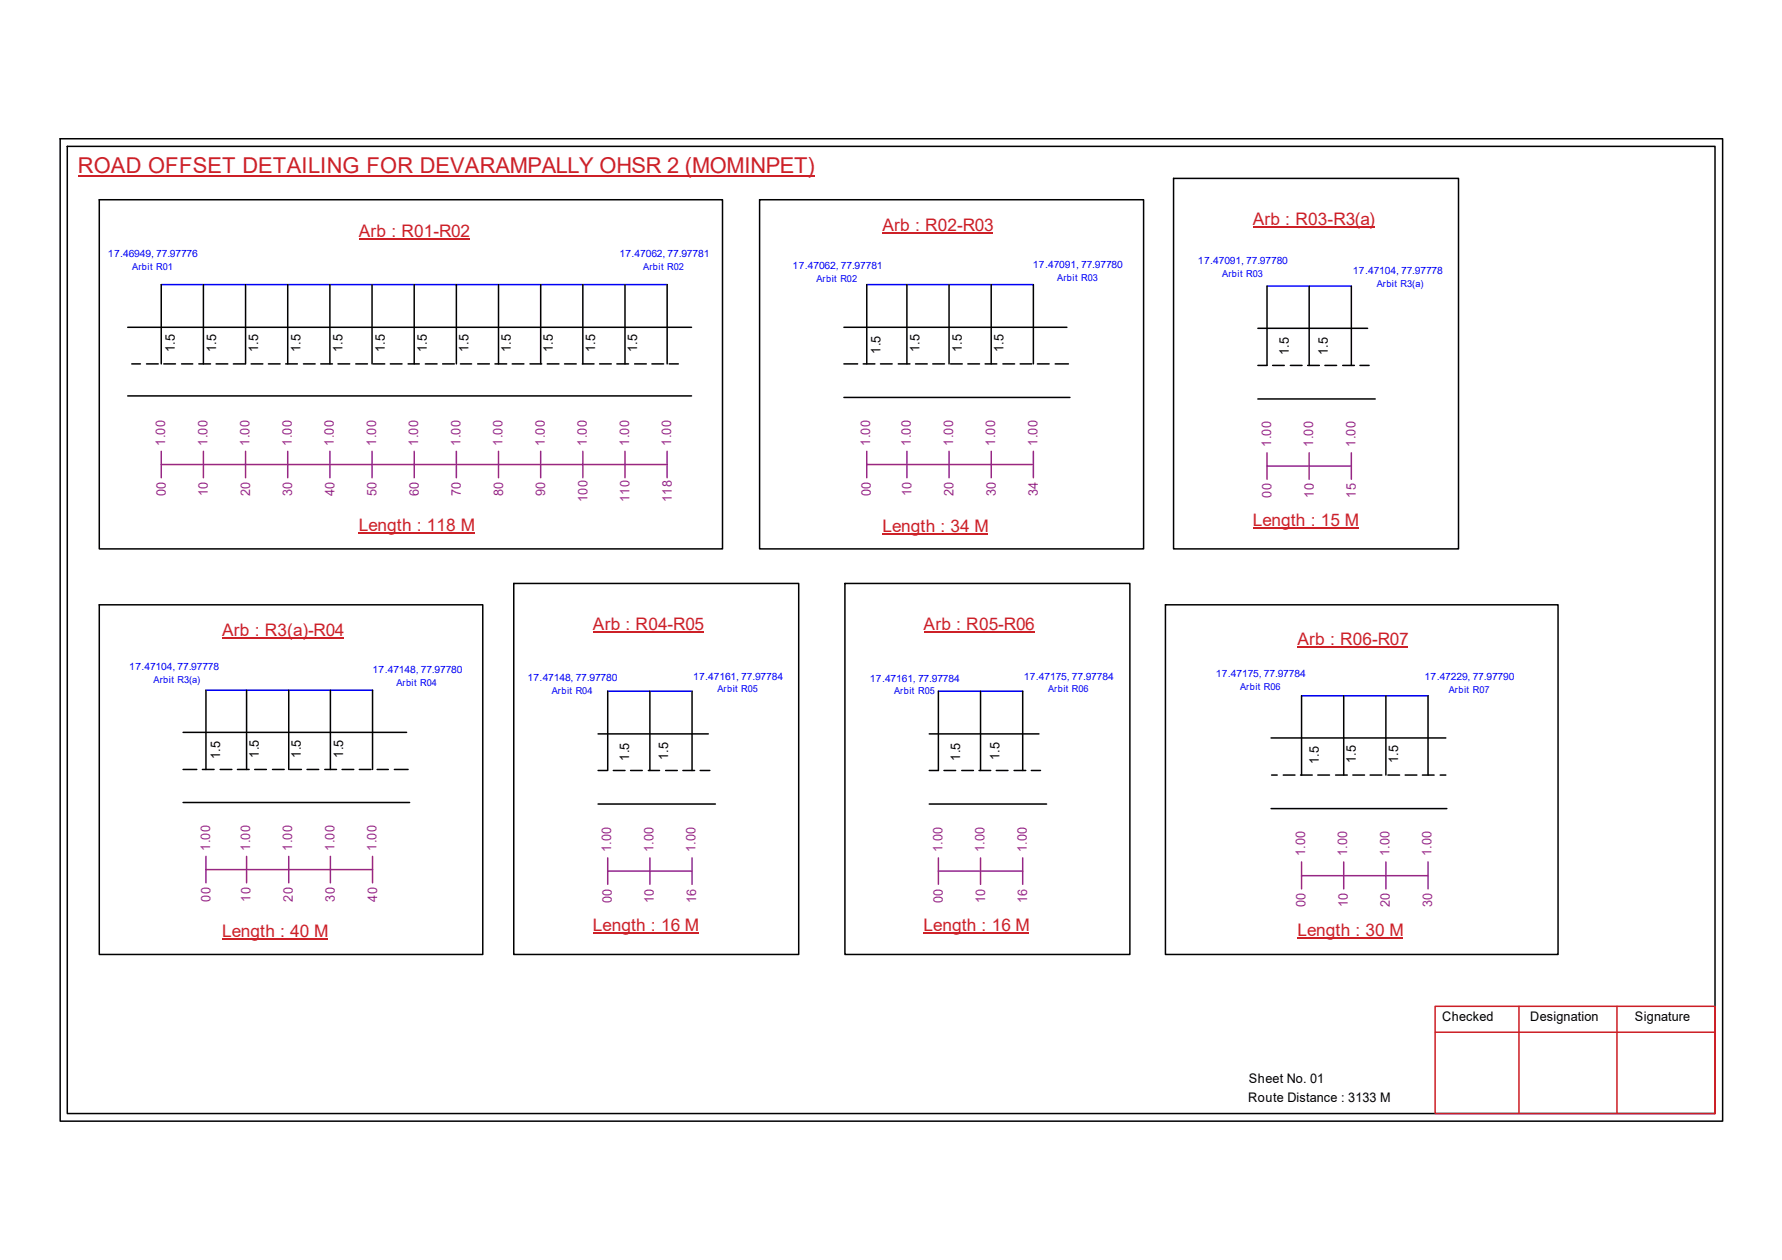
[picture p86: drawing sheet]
<svg xmlns="http://www.w3.org/2000/svg" width="297mm" height="210mm" viewBox="0 0 297 210" stroke-linecap="round" stroke-linejoin="round" font-family="sans-serif">
<defs><g id="words">
<text font-size="3.6" fill="#cd2027" x="13" y="28.9">ROAD OFFSET DETAILING FOR DEVARAMPALLY OHSR 2 (MOMINPET)</text>
<g font-size="2.9" fill="#cd2027">
<text x="59.8" y="39.5">Arb : R01-R02</text>
<text x="147.1" y="38.4">Arb : R02-R03</text>
<text x="208.8" y="37.4">Arb : R03-R3(a)</text>
<text x="59.8" y="88.5">Length : 118 M</text>
<text x="147.1" y="88.6">Length : 34 M</text>
<text x="208.8" y="87.5">Length : 15 M</text>
<text x="37" y="106">Arb : R3(a)-R04</text>
<text x="98.8" y="104.9">Arb : R04-R05</text>
<text x="154" y="104.9">Arb : R05-R06</text>
<text x="216.3" y="107.4">Arb : R06-R07</text>
<text x="98.8" y="155">Length : 16 M</text>
<text x="154" y="155">Length : 16 M</text>
<text x="216.3" y="156">Length : 30 M</text>
<text x="37" y="156.1">Length : 40 M</text>
</g>
<g font-size="2.2">
<text x="29.2" y="58.7" transform="rotate(-90 29.2 58.7)">1.5</text>
<text x="36" y="58.7" transform="rotate(-90 36 58.7)">1.5</text>
<text x="43" y="58.7" transform="rotate(-90 43 58.7)">1.5</text>
<text x="50.1" y="58.7" transform="rotate(-90 50.1 58.7)">1.5</text>
<text x="57.1" y="58.7" transform="rotate(-90 57.1 58.7)">1.5</text>
<text x="64.1" y="58.7" transform="rotate(-90 64.1 58.7)">1.5</text>
<text x="71.2" y="58.7" transform="rotate(-90 71.2 58.7)">1.5</text>
<text x="78.1" y="58.7" transform="rotate(-90 78.1 58.7)">1.5</text>
<text x="85.1" y="58.7" transform="rotate(-90 85.1 58.7)">1.5</text>
<text x="92.2" y="58.7" transform="rotate(-90 92.2 58.7)">1.5</text>
<text x="99.2" y="58.7" transform="rotate(-90 99.2 58.7)">1.5</text>
<text x="106.2" y="58.7" transform="rotate(-90 106.2 58.7)">1.5</text>
<text x="146.8" y="58.9" transform="rotate(-90 146.8 58.9)">1.5</text>
<text x="153.3" y="58.7" transform="rotate(-90 153.3 58.7)">1.5</text>
<text x="160.3" y="58.7" transform="rotate(-90 160.3 58.7)">1.5</text>
<text x="167.3" y="58.7" transform="rotate(-90 167.3 58.7)">1.5</text>
<text x="214.8" y="59.2" transform="rotate(-90 214.8 59.2)">1.5</text>
<text x="221.4" y="59.2" transform="rotate(-90 221.4 59.2)">1.5</text>
<text x="36.7" y="126.5" transform="rotate(-90 36.7 126.5)">1.5</text>
<text x="43.1" y="126.2" transform="rotate(-90 43.1 126.2)">1.5</text>
<text x="50.2" y="126.2" transform="rotate(-90 50.2 126.2)">1.5</text>
<text x="57.2" y="126.2" transform="rotate(-90 57.2 126.2)">1.5</text>
<text x="104.9" y="126.7" transform="rotate(-90 104.9 126.7)">1.5</text>
<text x="111.4" y="126.7" transform="rotate(-90 111.4 126.7)">1.5</text>
<text x="160.1" y="126.7" transform="rotate(-90 160.1 126.7)">1.5</text>
<text x="166.6" y="126.7" transform="rotate(-90 166.6 126.7)">1.5</text>
<text x="219.8" y="127.3" transform="rotate(-90 219.8 127.3)">1.5</text>
<text x="226" y="127.2" transform="rotate(-90 226 127.2)">1.5</text>
<text x="233" y="127.2" transform="rotate(-90 233 127.2)">1.5</text>
<text x="240.4" y="170.1">Checked</text>
<text x="255.1" y="170.1">Designation</text>
<text x="272.5" y="170.1">Signature</text>
<text x="208.1" y="183.6">Route Distance : 3133 M</text>
<text x="208.1" y="180.4">Sheet No. 01</text>
</g>
<g font-size="2.2" fill="#93278f">
<text x="27.6" y="74.3" transform="rotate(-90 27.6 74.3)">1.00</text>
<text x="34.6" y="74.3" transform="rotate(-90 34.6 74.3)">1.00</text>
<text x="41.6" y="74.3" transform="rotate(-90 41.6 74.3)">1.00</text>
<text x="48.6" y="74.3" transform="rotate(-90 48.6 74.3)">1.00</text>
<text x="55.7" y="74.3" transform="rotate(-90 55.7 74.3)">1.00</text>
<text x="62.7" y="74.3" transform="rotate(-90 62.7 74.3)">1.00</text>
<text x="69.7" y="74.3" transform="rotate(-90 69.7 74.3)">1.00</text>
<text x="76.7" y="74.3" transform="rotate(-90 76.7 74.3)">1.00</text>
<text x="83.8" y="74.3" transform="rotate(-90 83.8 74.3)">1.00</text>
<text x="90.8" y="74.3" transform="rotate(-90 90.8 74.3)">1.00</text>
<text x="97.8" y="74.3" transform="rotate(-90 97.8 74.3)">1.00</text>
<text x="104.9" y="74.3" transform="rotate(-90 104.9 74.3)">1.00</text>
<text x="111.9" y="74.3" transform="rotate(-90 111.9 74.3)">1.00</text>
<text x="145.1" y="74.3" transform="rotate(-90 145.1 74.3)">1.00</text>
<text x="151.8" y="74.3" transform="rotate(-90 151.8 74.3)">1.00</text>
<text x="158.9" y="74.3" transform="rotate(-90 158.9 74.3)">1.00</text>
<text x="165.9" y="74.3" transform="rotate(-90 165.9 74.3)">1.00</text>
<text x="172.9" y="74.3" transform="rotate(-90 172.9 74.3)">1.00</text>
<text x="211.9" y="74.4" transform="rotate(-90 211.9 74.4)">1.00</text>
<text x="218.9" y="74.4" transform="rotate(-90 218.9 74.4)">1.00</text>
<text x="225.9" y="74.4" transform="rotate(-90 225.9 74.4)">1.00</text>
<text x="27.6" y="82.6" transform="rotate(-90 27.6 82.6)">00</text>
<text x="34.7" y="82.6" transform="rotate(-90 34.7 82.6)">10</text>
<text x="41.7" y="82.6" transform="rotate(-90 41.7 82.6)">20</text>
<text x="48.7" y="82.6" transform="rotate(-90 48.7 82.6)">30</text>
<text x="55.7" y="82.6" transform="rotate(-90 55.7 82.6)">40</text>
<text x="62.8" y="82.6" transform="rotate(-90 62.8 82.6)">50</text>
<text x="69.8" y="82.6" transform="rotate(-90 69.8 82.6)">60</text>
<text x="76.8" y="82.6" transform="rotate(-90 76.8 82.6)">70</text>
<text x="83.9" y="82.6" transform="rotate(-90 83.9 82.6)">80</text>
<text x="90.9" y="82.6" transform="rotate(-90 90.9 82.6)">90</text>
<text x="97.9" y="83.7" transform="rotate(-90 97.9 83.7)">100</text>
<text x="104.9" y="83.7" transform="rotate(-90 104.9 83.7)">110</text>
<text x="112" y="83.7" transform="rotate(-90 112 83.7)">118</text>
<text x="145.2" y="82.6" transform="rotate(-90 145.2 82.6)">00</text>
<text x="151.9" y="82.6" transform="rotate(-90 151.9 82.6)">10</text>
<text x="159" y="82.6" transform="rotate(-90 159 82.6)">20</text>
<text x="166" y="82.6" transform="rotate(-90 166 82.6)">30</text>
<text x="173" y="82.6" transform="rotate(-90 173 82.6)">34</text>
<text x="212" y="82.9" transform="rotate(-90 212 82.9)">00</text>
<text x="219" y="82.9" transform="rotate(-90 219 82.9)">10</text>
<text x="226" y="82.9" transform="rotate(-90 226 82.9)">15</text>
<text x="35" y="141.7" transform="rotate(-90 35 141.7)">1.00</text>
<text x="41.7" y="141.7" transform="rotate(-90 41.7 141.7)">1.00</text>
<text x="48.7" y="141.7" transform="rotate(-90 48.7 141.7)">1.00</text>
<text x="55.7" y="141.7" transform="rotate(-90 55.7 141.7)">1.00</text>
<text x="62.8" y="141.7" transform="rotate(-90 62.8 141.7)">1.00</text>
<text x="101.9" y="142" transform="rotate(-90 101.9 142)">1.00</text>
<text x="108.9" y="142" transform="rotate(-90 108.9 142)">1.00</text>
<text x="115.9" y="142" transform="rotate(-90 115.9 142)">1.00</text>
<text x="157.1" y="142" transform="rotate(-90 157.1 142)">1.00</text>
<text x="164.1" y="142" transform="rotate(-90 164.1 142)">1.00</text>
<text x="171.2" y="142" transform="rotate(-90 171.2 142)">1.00</text>
<text x="217.5" y="142.7" transform="rotate(-90 217.5 142.7)">1.00</text>
<text x="224.6" y="142.7" transform="rotate(-90 224.6 142.7)">1.00</text>
<text x="231.6" y="142.7" transform="rotate(-90 231.6 142.7)">1.00</text>
<text x="238.6" y="142.7" transform="rotate(-90 238.6 142.7)">1.00</text>
<text x="35.1" y="150.2" transform="rotate(-90 35.1 150.2)">00</text>
<text x="41.8" y="150.2" transform="rotate(-90 41.8 150.2)">10</text>
<text x="48.8" y="150.2" transform="rotate(-90 48.8 150.2)">20</text>
<text x="55.8" y="150.2" transform="rotate(-90 55.8 150.2)">30</text>
<text x="62.9" y="150.2" transform="rotate(-90 62.9 150.2)">40</text>
<text x="102" y="150.4" transform="rotate(-90 102 150.4)">00</text>
<text x="109" y="150.4" transform="rotate(-90 109 150.4)">10</text>
<text x="116" y="150.4" transform="rotate(-90 116 150.4)">16</text>
<text x="157.2" y="150.4" transform="rotate(-90 157.2 150.4)">00</text>
<text x="164.2" y="150.4" transform="rotate(-90 164.2 150.4)">10</text>
<text x="171.2" y="150.4" transform="rotate(-90 171.2 150.4)">16</text>
<text x="217.6" y="151.1" transform="rotate(-90 217.6 151.1)">00</text>
<text x="224.7" y="151.1" transform="rotate(-90 224.7 151.1)">10</text>
<text x="231.7" y="151.1" transform="rotate(-90 231.7 151.1)">20</text>
<text x="238.7" y="151.1" transform="rotate(-90 238.7 151.1)">30</text>
</g>
<g font-size="1.7" fill="#00f">
<text x="18" y="42.8">17.46949, 77.97776</text>
<text x="103.2" y="42.8">17.47062, 77.97781</text>
<text x="132.1" y="44.9">17.47062, 77.97781</text>
<text x="172.2" y="44.6">17.47091, 77.97780</text>
<text x="199.7" y="44">17.47091, 77.97780</text>
<text x="225.5" y="45.7">17.47104, 77.97778</text>
<text x="21.5" y="111.7">17.47104, 77.97778</text>
<text x="62.1" y="112.1">17.47148, 77.97780</text>
<text x="87.9" y="113.5">17.47148, 77.97780</text>
<text x="115.5" y="113.2">17.47161, 77.97784</text>
<text x="145" y="113.5">17.47161, 77.97784</text>
<text x="170.6" y="113.2">17.47175, 77.97784</text>
<text x="202.6" y="112.8">17.47175, 77.97784</text>
<text x="237.4" y="113.2">17.47229, 77.97790</text>
</g>
<g font-size="1.6" fill="#00f">
<text x="22.1" y="45">Arbit R01</text>
<text x="107.2" y="45">Arbit R02</text>
<text x="136.1" y="47">Arbit R02</text>
<text x="176.2" y="46.7">Arbit R03</text>
<text x="203.7" y="46.2">Arbit R03</text>
<text x="229.5" y="47.8">Arbit R3(a)</text>
<text x="25.6" y="113.8">Arbit R3(a)</text>
<text x="66.1" y="114.3">Arbit R04</text>
<text x="92" y="115.6">Arbit R04</text>
<text x="119.6" y="115.3">Arbit R05</text>
<text x="149.1" y="115.7">Arbit R05</text>
<text x="174.7" y="115.3">Arbit R06</text>
<text x="206.7" y="114.9">Arbit R06</text>
<text x="241.5" y="115.4">Arbit R07</text>
</g>
</g></defs>
<g fill="none" stroke="#000" stroke-width=".25">
<path d="M10 23.1h277.1v163.7h-277.1zM11.2 24.4h274.7v161.1h-274.7zM16.5 33.3h103.9v58.1h-103.9zM126.6 33.3h64v58.1h-64zM195.6 29.7h47.5v61.7h-47.5zM21.3 54.5h94M26.9 47.4v13.2M33.9 47.4v13.2M40.9 47.4v13.2M48 47.4v13.2M55 47.4v13.2M62 47.4v13.2"/>
<path d="M69 47.4v13.2M76.1 47.4v13.2M83.1 47.4v13.2M90.1 47.4v13.2M97.2 47.4v13.2M104.2 47.4v13.2M111.2 47.4v13.2M140.7 54.5h37.1M144.5 47.4v13.2M151.2 47.4v13.2M158.2 47.4v13.2M165.2 47.4v13.2"/>
<path d="M172.3 47.4v13.2M209.7 54.7h18.3M211.2 47.7v13.2h-1.5M218.2 47.7v13.2M225.3 47.7v13.2M21.3 66h94M22 60.6h1.4M24.4 60.6h2M27.3 60.6h1.9M30.3 60.6h1.8M33.1 60.6h2M36 60.6h2"/>
<path d="M38.9 60.6h1.9M41.9 60.6h1.9M44.7 60.6h2M47.6 60.6h2M50.6 60.6h1.9M53.5 60.6h1.9M56.3 60.6h2M59.3 60.6h2M62.2 60.6h1.9M65.1 60.6h1.9M68 60.6h1.9M70.9 60.6h2"/>
<path d="M73.8 60.6h1.9M76.7 60.6h1.9M79.6 60.6h2M82.5 60.6h2M85.4 60.6h1.9M88.3 60.6h2M91.2 60.6h2M94.1 60.6h2M97.1 60.6h1.9M99.9 60.6h2M102.8 60.6h2M105.8 60.6h1.9"/>
<path d="M108.7 60.6h1.9M111.5 60.6h1.6M140.7 60.6h2.3M140.7 66.2h37.6M143.9 60.6h1.9M146.8 60.6h1.9M149.7 60.6h2M152.6 60.6h2M155.5 60.6h1.9M158.5 60.6h1.9M161.3 60.6h2M164.2 60.6h2"/>
<path d="M167.2 60.6h1.9M170 60.6h2M172.9 60.6h2M175.9 60.6h2.2M209.7 66.5h19.5M212.1 60.9h2M215.1 60.9h1.9M218 60.9h1.9M220.8 60.9h2M223.8 60.9h2M226.7 60.9h1.5M85.6 97.2h47.5v61.8h-47.5z"/>
<path d="M140.8 97.2h47.5v61.8h-47.5zM16.5 100.8h64v58.2h-64zM34.3 115v13.2M41.1 115v13.2M48.1 115v13.2M55.1 115v13.2M62.1 115v13.2M101.3 115.1v13.3M108.3 115.1v13.3M115.4 115.1v13.3M156.4 115.1v13.3h-1.5M163.4 115.1v13.3"/>
<path d="M170.5 115.1v13.3M194.3 100.8h65.4v58.2h-65.4zM217 115.9v13.2M224 115.9v13.2M231 115.9v13.2M238 115.9v13.2M30.5 122h37.3M30.5 133.7h37.8M30.5 128.2h2.3M33.7 128.2h2M36.7 128.2h1.9M39.6 128.2h1.9"/>
<path d="M42.5 128.2h1.9M45.4 128.2h2M48.3 128.2h1.9M51.2 128.2h1.9M54.1 128.2h2M57 128.2h2M59.9 128.2h1.9M62.9 128.2h1.8M65.7 128.2h2.3M99.7 122.3h18.4M99.7 133.9h19.5M99.7 128.4h1.5"/>
<path d="M102.2 128.4h2M105.1 128.4h2M108.1 128.4h1.8M111 128.4h1.9M113.8 128.4h2M116.7 128.4h1.6M154.9 122.3h18.3M154.9 133.9h19.6M157.3 128.4h2M160.3 128.4h2M163.2 128.4h1.9M166.1 128.4h1.9"/>
<path d="M169 128.4h2M171.9 128.4h1.5M211.9 122.9h29.1M211.9 134.7h29.3M212 129.1h.9M213.9 129.1h2M216.8 129.1h1.9M219.7 129.1h1.9M222.6 129.1h2M225.5 129.1h2M228.4 129.1h1.9M231.3 129.1h2"/>
<path d="M234.2 129.1h2M237.1 129.1h2M240.1 129.1h.9"/>
</g>
<path d="M239.2 167.6h46.7v17.9h-46.7zM239.2 172h46.7M253.2 167.6v17.9M269.5 167.6v17.9" fill="none" stroke="#cc1f26" stroke-width=".25"/>
<path d="M13 29.3h122.8" fill="none" stroke="#cd2027" stroke-width=".25"/>
<path d="M26.9 47.4h84.3M144.5 47.4h27.8M211.2 47.7h14.1M34.3 115h27.8M101.3 115.1h14.1M156.4 115.1h14.1M217 115.9h21" fill="none" stroke="#00f" stroke-width=".25"/>
<g fill="none" stroke="#93278f" stroke-width=".25">
<path d="M26.9 77.4h84.3M26.9 75.2v4.4M33.9 75.2v4.4M40.9 75.2v4.4M48 75.2v4.4M55 75.2v4.4M62 75.2v4.4M69 75.2v4.4M76.1 75.2v4.4M83.1 75.2v4.4M90.1 75.2v4.4M97.2 75.2v4.4"/>
<path d="M104.2 75.2v4.4M111.2 75.2v4.4M144.5 77.4h27.8M144.5 75.2v4.4M151.2 75.2v4.4M158.2 75.2v4.4M165.2 75.2v4.4M172.3 75.2v4.4M211.2 77.6h14.1M211.2 75.4v4.4M218.2 75.4v4.4M225.3 75.4v4.4"/>
<path d="M34.3 144.9h27.8M34.3 142.7v4.4M41.1 142.7v4.4M48.1 142.7v4.4M55.1 142.7v4.4M62.1 142.7v4.4M101.3 145.1h14.1M101.3 142.9v4.4M108.3 142.9v4.4M115.4 142.9v4.4M156.4 145.1h14.1M156.4 142.9v4.4"/>
<path d="M163.4 142.9v4.4M170.5 142.9v4.4M217 145.9h21M217 143.6v4.5M224 143.6v4.5M231 143.6v4.5M238 143.6v4.5"/>
</g>
<g fill="none" stroke="#cd2027" stroke-width=".17">
<path d="M59.8 39.8h18.5M147.1 38.8h18.5M208.8 37.8h20.3M59.8 88.8h19.4M147.1 88.9h17.6M208.8 87.9h17.6M37 106.3h20.4M98.8 105.2h18.5M154 105.2h18.4M216.3 107.8h18.4M37 156.5h17.6M98.8 155.4h17.7"/>
<path d="M154 155.4h17.6M216.3 156.3h17.6"/>
</g>
<use href="#words"/>
</svg>
